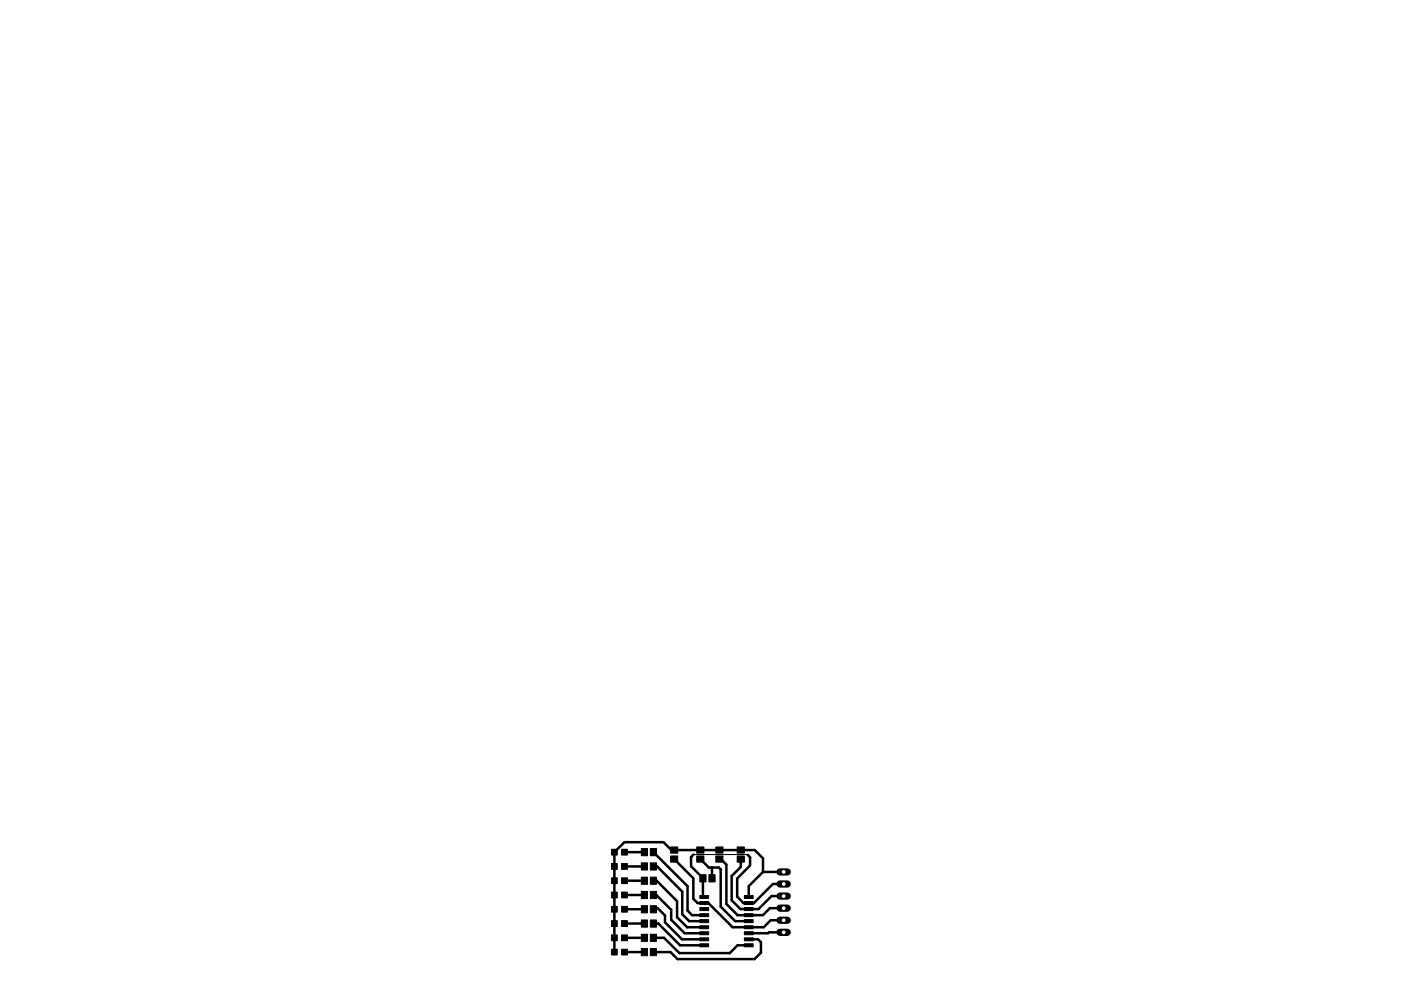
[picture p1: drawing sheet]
<svg xmlns="http://www.w3.org/2000/svg" width="297mm" height="210mm" viewBox="0 0 297 210" stroke-linecap="round" stroke-linejoin="round" font-family="sans-serif">
<g fill="#000" stroke="#000" stroke-width=".21">
<path d="M136 179.9h1.3v1.5h-1.3zM137.9 179.9h1.3v1.5h-1.3zM142.2 179.6h1.5v1.3h-1.5zM147.7 179.6h1.5v1.3h-1.5zM151.8 179.6h1.5v1.3h-1.5zM156.3 179.6h1.5v1.3h-1.5zM129.6 198.2h1.3v1.3h-1.3zM129.6 195.2h1.3v1.2h-1.3zM129.6 192.2h1.3v1.2h-1.3zM129.6 189.1h1.3v1.3h-1.3zM129.6 186.1h1.3v1.2h-1.3zM129.6 183.1h1.3v1.2h-1.3z"/>
<path d="M129.6 180.1h1.3v1.2h-1.3zM131.8 198.2h1.2v1.3h-1.2zM131.8 195.2h1.2v1.2h-1.2zM131.8 192.2h1.2v1.2h-1.2zM131.8 189.1h1.2v1.3h-1.2zM131.8 186.1h1.2v1.2h-1.2zM131.8 183.1h1.2v1.2h-1.2zM131.8 180.1h1.2v1.2h-1.2zM136 198.1h1.3v1.5h-1.3zM136 195.1h1.3v1.5h-1.3zM136 192h1.3v1.5h-1.3zM136 189h1.3v1.5h-1.3z"/>
<path d="M136 186h1.3v1.5h-1.3zM136 182.9h1.3v1.6h-1.3zM137.9 198.1h1.3v1.5h-1.3zM137.9 195.1h1.3v1.5h-1.3zM137.9 192h1.3v1.5h-1.3zM137.9 189h1.3v1.5h-1.3zM137.9 186h1.3v1.5h-1.3zM137.9 182.9h1.3v1.6h-1.3zM142.2 181.5h1.5v1.3h-1.5zM147.7 181.5h1.5v1.3h-1.5zM148.4 185.5h1.3v1.5h-1.3zM148.4 198.8h1.8v.7h-1.8z"/>
<path d="M148.4 197.5h1.8v.7h-1.8zM148.4 196.3h1.8v.6h-1.8zM148.4 195h1.8v.6h-1.8zM148.4 193.7h1.8v.7h-1.8zM148.4 192.4h1.8v.7h-1.8zM148.4 191.2h1.8v.6h-1.8zM148.4 189.9h1.8v.6h-1.8zM150.3 185.5h1.3v1.5h-1.3zM151.8 181.5h1.5v1.3h-1.5zM156.3 181.5h1.5v1.3h-1.5zM157.8 189.9h1.9v.6h-1.9zM157.8 191.2h1.9v.6h-1.9z"/>
<path d="M157.8 192.4h1.9v.7h-1.9zM157.8 193.7h1.9v.7h-1.9zM157.8 195h1.9v.6h-1.9zM157.8 196.3h1.9v.6h-1.9zM157.8 197.5h1.9v.7h-1.9zM157.8 198.8h1.9v.7h-1.9zM129.6 201.3h1.3v1.2h-1.3zM131.8 201.3h1.2v1.2h-1.2zM136 201.1h1.3v1.5h-1.3zM137.9 201.1h1.3v1.5h-1.3zM148.4 200.1h1.8v.6h-1.8zM157.8 200.1h1.9v.6h-1.9z"/>
</g>
<g fill="none" stroke="#000" stroke-width=".53">
<path d="M132.4 198.8h4.2M132.4 195.8h4.2M132.4 192.8h4.2M132.4 189.8h4.2M132.4 186.7h4.2M132.4 183.7h4.2M132.4 180.7h4.2M138.5 198.8h2.3l3.2 3.3h10.7l1.7-1.7h2.3M138.5 195.8h1.1l4.6 4.6h5.1M138.5 189.8h.6l3.2 3.1v2.1l2.9 2.9h4.1M138.5 186.7h.7l4.4 4.4v3.4l2.1 2.1h3.6M138.5 183.7h.8l5.4 5.4v4.7l1.4 1.5h3.2"/>
<path d="M138.5 192.8l.3-.2h.6l1.6 1.5v1.5l3.6 3.6h4.7M138.5 180.7l7.3 7.2v5.2l.9 .9h2.6M142.9 182.1l4.1 4.1v4.4l.9 .9h2.3l5.1 5.1h6.6l1.5-1.5h2.7M147 181.2l-.5 .5v2l2.5 2.5v4M148.5 182.1l1.8 1.8h2.1l.4 .5v7.8l3.1 3.1h2.8M149 190.2h.1M149 190.2h.3M149.3 190.2h.1M151 183.9v2.3M152.5 182.1h.3l1.2 1.2v8.4l2.4 2.3h5.4l1.4-1.4h2.9M157.1 182.1v1.7l-2 1.9v5.2l1.9 1.8h3.8l2.8-2.7h2.5M158.5 181.3l.5 .5v1.7l-2.7 2.8v3.8l1.3 1.4h2.2l4.1-4.1h2.2"/>
<path d="M158.7 199.2h2l.6 .6v2.2l-1.3 1.3h-16.4l-1.4-1.4h-3.7M161.8 184.9v-2.9l-1.8-1.8h-17.7l-1.6-1.6h-8.3l-2.1 2.1v21.2M161.8 184.9h4.3M161.8 184.9l-3.1 3v2.3M166.1 197.7l-7.4 .2M132.4 201.9h4.2"/>
</g>
<path d="M158.5 181.2v.1" fill="none" stroke="#000" stroke-width=".28"/>
<path d="M147 181.2h11.5" fill="none" stroke="#000" stroke-width=".21"/>
<path d="M165.4 197.7h1.5" fill="none" stroke="#000" stroke-width="1.5"/>
<circle cx="166.2" cy="197.7" r=".51" fill="#fff" stroke="#000" stroke-width=".21"/>
<path d="M165.4 195.1h1.5" fill="none" stroke="#000" stroke-width="1.5"/>
<circle cx="166.2" cy="195.1" r=".51" fill="#fff" stroke="#000" stroke-width=".21"/>
<path d="M165.4 192.6h1.5" fill="none" stroke="#000" stroke-width="1.5"/>
<circle cx="166.2" cy="192.6" r=".51" fill="#fff" stroke="#000" stroke-width=".21"/>
<path d="M165.4 190h1.5" fill="none" stroke="#000" stroke-width="1.5"/>
<circle cx="166.2" cy="190" r=".51" fill="#fff" stroke="#000" stroke-width=".21"/>
<path d="M165.4 187.4h1.5" fill="none" stroke="#000" stroke-width="1.5"/>
<circle cx="166.2" cy="187.4" r=".51" fill="#fff" stroke="#000" stroke-width=".21"/>
<path d="M165.4 184.9h1.5" fill="none" stroke="#000" stroke-width="1.5"/>
<circle cx="166.2" cy="184.9" r=".51" fill="#fff" stroke="#000" stroke-width=".21"/>
</svg>
